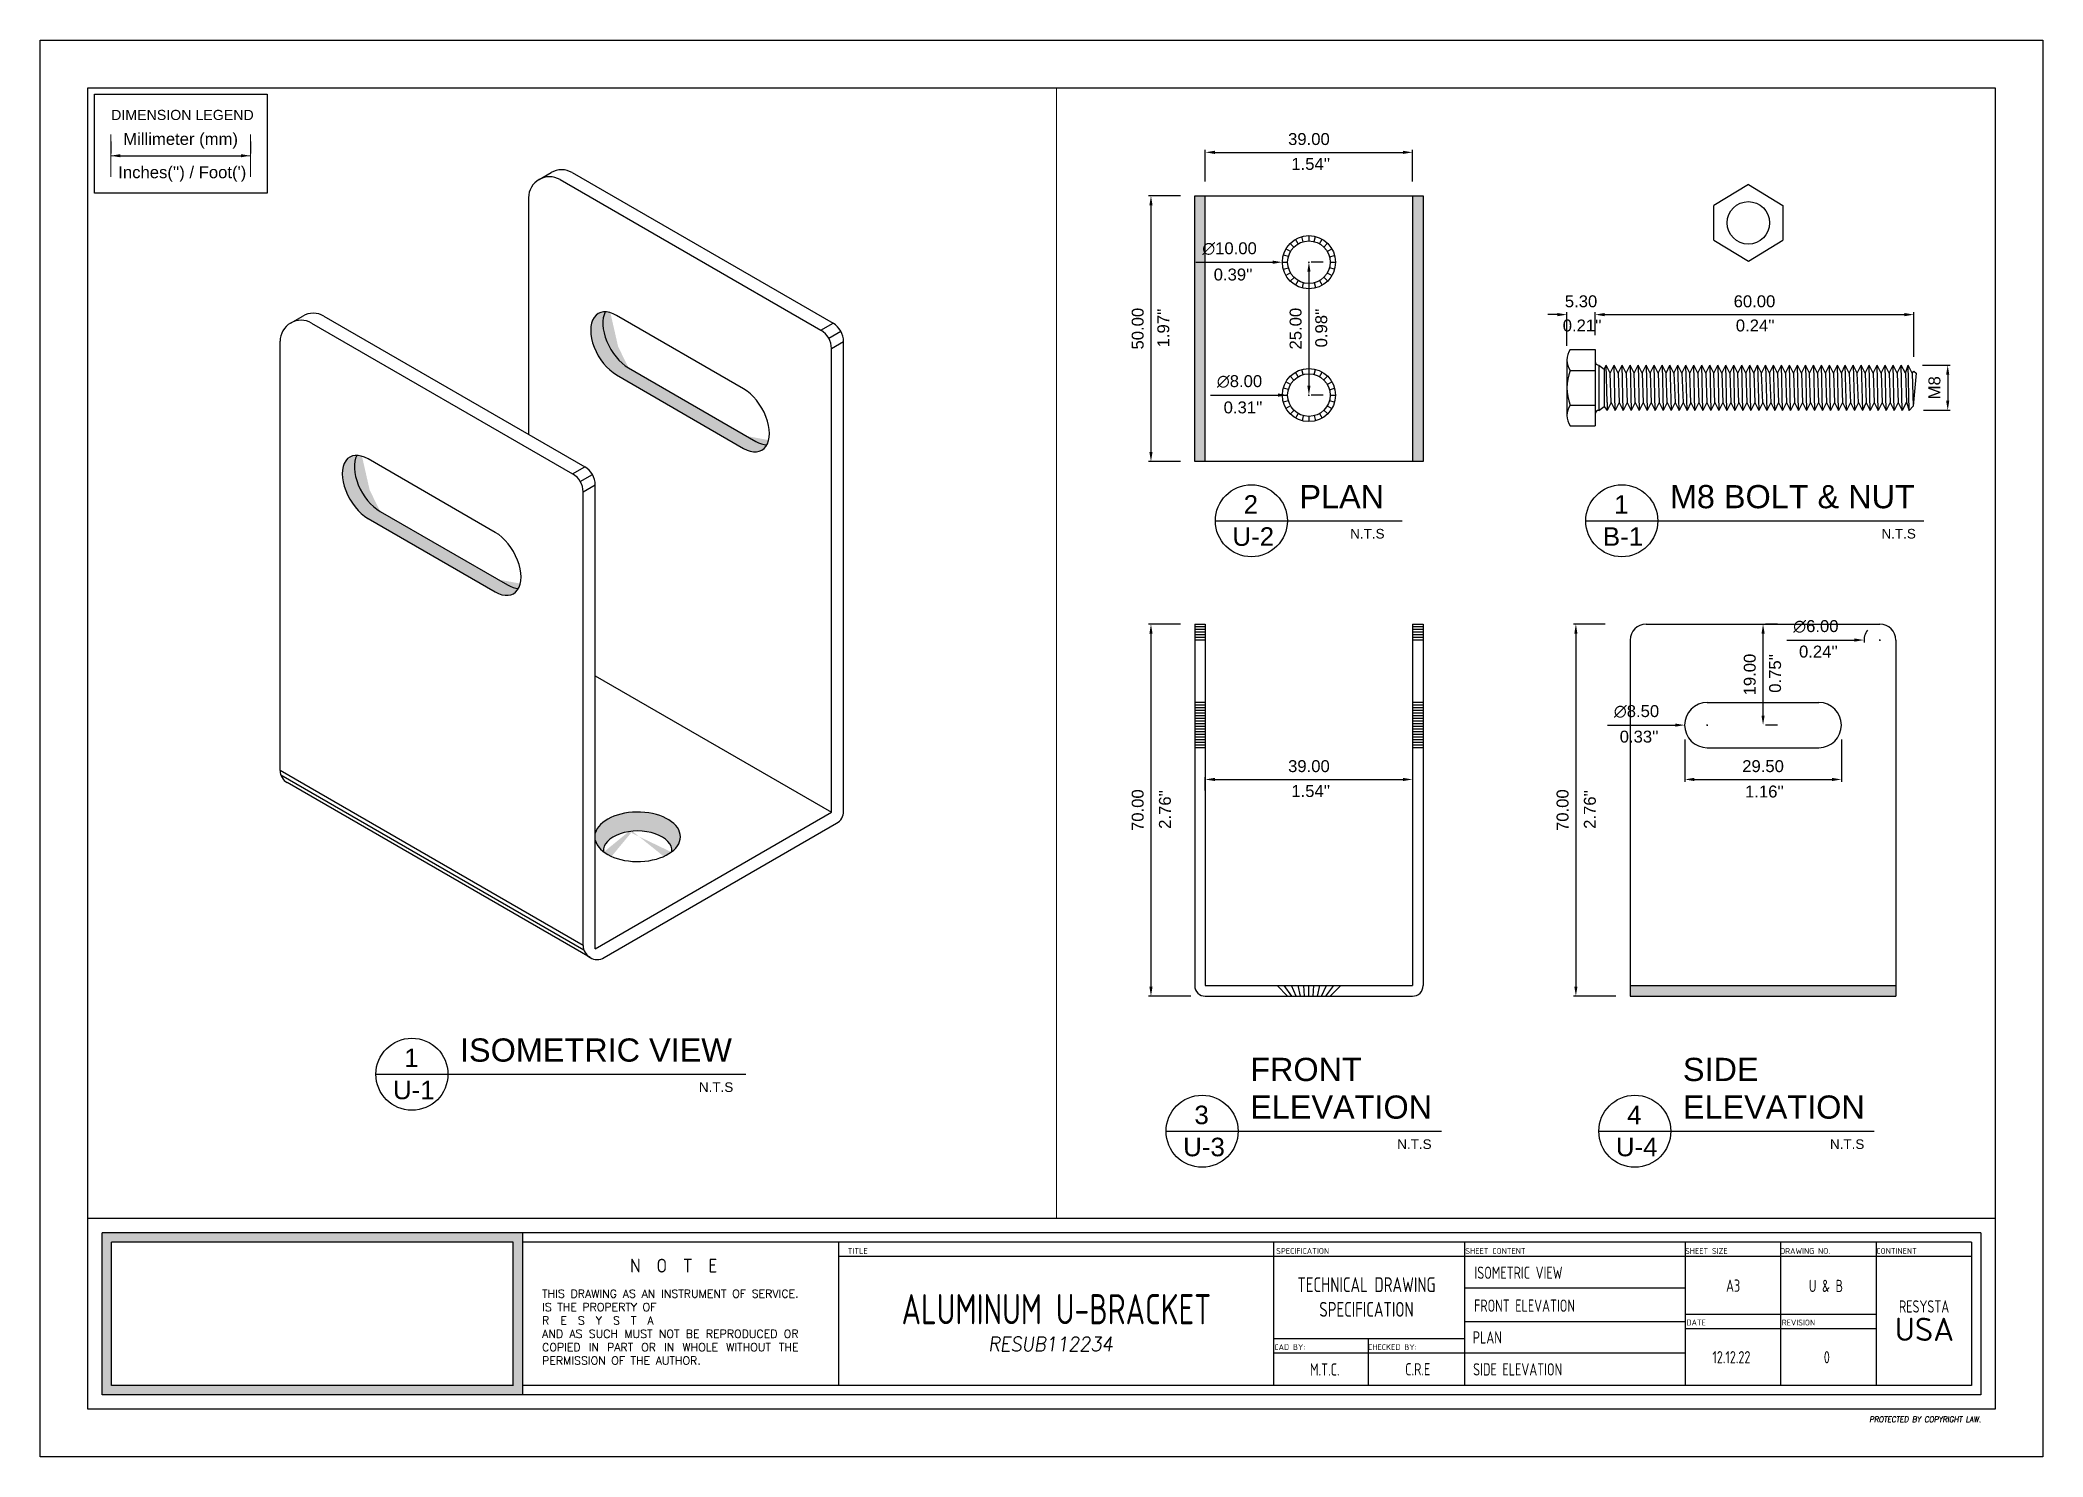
# Paper-space layout 'U BRACKET' of a CAD drawing. Header units: millimetres. Extents: x -5 to 415, y -5 to 292.
# The model-space entities are those that its viewports show. They can reach past a viewport. Long polylines and large blocks are cut down to what shows.
import ezdxf

# ---------------------------------------------------------------- set-up
doc = ezdxf.new("R2010")
doc.units = ezdxf.units.MM
doc.layers.add('DIMENSION LEGEND', color=12, linetype='Continuous')
doc.layers.add('Text', color=3, linetype='Continuous', lineweight=13)
doc.layers.add('Wall', color=4, linetype='Continuous', lineweight=30)
doc.styles.add('ARIAL', font='simplex.shx')
doc.styles.get("Standard").update_dxf_attribs({"font": 'arial.ttf'})
doc.styles.add('x2$0$WSA-text', font='romans.shx', dxfattribs={"width": 0.8, "height": 150})
doc.dimstyles.get("Standard").update_dxf_attribs({"dimtxt": 2.5, "dimasz": 2, "dimexe": 0.5, "dimexo": 3, "dimgap": 1.5, "dimtad": 1, "dimzin": 0, "dimdsep": 46, "dimtxsty": 'Standard', "dimcen": 0.09, "dimclrd": 1, "dimclre": 1, "dimclrt": 3, "dimadec": 0, "dimazin": 0, "dimtfac": 1, "dimtix": 1, "dimtofl": 0, "dimtmove": 0, "dimatfit": 3, "dimfxl": 1, "dimtolj": 1, "dimtzin": 0, "dimarcsym": 1})

psp = doc.layouts.new('U BRACKET')

# ---------------------------------------------------------------- texts
at = {"color": 3}
for s, height, p in [('PLAN', 4.8656, (259.091, 193.867)), ('M8 BOLT & NUT', 4.86558, (336.773, 193.867)), ('2', 3.887, (247.394, 192.713)), ('1', 3.887, (325.076, 192.713)), ('U-2', 3.8873, (245.032, 185.99)), ('N.T.S  ', 2.0195, (269.728, 187.515)), ('B-1', 3.8873, (322.714, 185.99)), ('N.T.S', 2.0195, (381.14, 187.515)), ('1', 3.887, (71.365, 76.706)), ('ISOMETRIC VIEW', 4.86558, (83.061, 77.86)), ('FRONT', 4.8656, (248.76, 73.798)), ('SIDE', 4.8656, (339.501, 73.798)), ('U-1', 3.8873, (69.003, 69.983)), ('N.T.S ', 2.0195, (133.164, 71.508)), ('3', 3.887, (237.063, 64.751)), ('ELEVATION', 4.8656, (248.76, 65.905)), ('4', 3.887, (327.805, 64.751)), ('ELEVATION', 4.8656, (339.501, 65.905)), ('U-3', 3.8873, (234.701, 58.028)), ('N.T.S', 2.0195, (279.598, 59.553)), ('U-4', 3.8873, (325.442, 58.028)), ('N.T.S', 2.0195, (370.339, 59.553))]:
    psp.add_text(s, height=height, dxfattribs=at).set_placement(p)
at = {"color": 3, "insert": (390.163, 21.747), "char_height": 4.86558, "width": 218.85329, "attachment_point": 5}
psp.add_mtext('{\\fISOCPEUR|b0|i0|c0|p34;USA}', dxfattribs=at)
at = {"layer": 'Text', "style": 'x2$0$WSA-text', "oblique": 8, "width": 0.9}
for s, height, p in [('RESUB112234', 3.03455, (193.848, 17.174)), ('PROTECTED BY COPYRIGHT LAW.', 1.21014, (378.596, 2.275))]:
    psp.add_text(s, height=height, dxfattribs=at).set_placement(p)
at = {"layer": 'Text', "attachment_point": 5}
for s, insert, char_height, width, style in [('{\\Fisocp|c0;  TITLE}', (165.666, 38.174), 1.2288, 18.30692, 'ARIAL'), ('{\\Fisocp|c0; SPECIFICATION}', (259.362, 38.174), 1.2288, 18.30692, 'ARIAL'), ('{\\Fisocp|c0; SHEET CONTENT}', (299.798, 38.174), 1.2288, 18.30692, 'ARIAL'), ('{\\Fisocp|c0; SHEET SIZE}', (344.019, 38.174), 1.2288, 18.30692, 'ARIAL'), ('{\\Fisocp|c0; DRAWING NO.}', (364.714, 38.174), 1.2288, 18.30692, 'ARIAL'), ('{\\Fisocp|c0; CONTINENT}', (383.9, 38.174), 1.2288, 18.30692, 'ARIAL'), ('{\\Fisocp|c0;  N  O  T  E}', (126.221, 35.099), 2.89248, 43.09278, 'ARIAL'), ('{\\Fisocp|c0;ISOMETRIC VIEW}', (305.022, 33.617), 2.56727, 88.82689, 'x2$0$WSA-text'), ('\\pxqj;{\\W1;\\C2;THIS DRAWING AS AN INSTRUMENT OF SERVICE. IS THE PROPERTY OF\\P\\C3;R  E  S  Y  S  T  A\\P\\C2;AND AS SUCH MUST NOT BE REPRODUCED OR COPIED IN PART OR IN WHOLE WITHOUT THE PERMISSION OF THE AUTHOR. }', (129.407, 22.205), 1.683651, 58.25391, 'x2$0$WSA-text'), ('{\\Fisocp|c0;TECHNICAL DRAWING SPECIFICATION}', (273.148, 28.521), 3.1064, 44.0703, 'x2$0$WSA-text'), ('{\\Fisocp|c0;A3 }', (350.033, 30.904), 2.56727, 88.82689, 'x2$0$WSA-text'), ('{\\Fisocp|c0;U & B}', (369.5, 30.845), 2.56727, 88.82689, 'x2$0$WSA-text'), ('{\\Fisocp|c0;ALUMINUM U-BRACKET}', (208.121, 25.966), 6.32529, 218.85329, 'x2$0$WSA-text'), ('{\\Fisocp|c0;FRONT ELEVATION}', (306.279, 26.71), 2.56727, 88.82689, 'x2$0$WSA-text'), ('{\\Fisocp|c0;RESYSTA}', (390.071, 26.542), 2.56727, 88.82689, 'x2$0$WSA-text'), ('{\\Fisocp|c0;PLAN}', (298.48, 20.058), 2.56727, 88.82689, 'x2$0$WSA-text'), ('{\\Fisocp|c0; DATE}', (341.884, 23.174), 1.2288, 18.30692, 'ARIAL'), ('{\\Fisocp|c0; REVISION}', (363.326, 23.174), 1.2288, 18.30692, 'ARIAL'), ('{\\Fisocp|c0; CAD BY:}', (256.676, 18.023), 1.2288, 18.30692, 'ARIAL'), ('{\\Fisocp|c0; CHECKED BY:}', (278.176, 18.023), 1.2288, 18.30692, 'ARIAL'), ('{\\Fisocp|c0;12.12.22}', (349.68, 15.904), 2.56727, 88.82689, 'x2$0$WSA-text'), ('{\\Fisocp|c0;0}', (369.68, 15.904), 2.56727, 88.82689, 'x2$0$WSA-text'), ('{\\Fisocp|c0;M.T.C.}', (264.398, 13.331), 2.56727, 88.82689, 'x2$0$WSA-text'), ('{\\Fisocp|c0;C.R.E}', (283.9, 13.382), 2.56727, 88.82689, 'x2$0$WSA-text'), ('{\\Fisocp|c0;SIDE ELEVATION}', (304.844, 13.348), 2.56727, 88.82689, 'x2$0$WSA-text')]:
    psp.add_mtext(s, dxfattribs=dict(at, insert=insert, char_height=char_height, width=width, style=style))
at = {"layer": 'Wall', "color": 5, "insert": (9.91, 277.372), "char_height": 2.12811, "width": 31.2307, "attachment_point": 1}
psp.add_mtext('{\\C3;DIMENSION LEGEND}', dxfattribs=at)
at = {"layer": 'Wall', "color": 3, "lineweight": 5, "char_height": 2.5, "attachment_point": 1}
for s, insert, width in [("Inches('') / Foot(')", (11.407, 265.547), 28.8109), ("1.54''", (257.389, 267.294), 8.84908), ("0.39''", (241.111, 244.109), 8.84908), ("0.21''", (314.3, 233.426), 8.84908), ("0.24''", (350.597, 233.426), 8.84908), ("0.31''", (243.197, 216.255), 8.84908), ("0.24''", (363.851, 165.069), 8.84908), ("0.33''", (326.249, 147.243), 8.84908), ("1.54''", (257.389, 135.839), 8.84908), ("1.16''", (352.528, 135.735), 8.84908)]:
    psp.add_mtext(s, dxfattribs=dict(at, insert=insert, width=width))
at = {"layer": 'Wall', "color": 3, "lineweight": 5, "char_height": 2.5, "width": 8.84908, "attachment_point": 1, "rotation": 90}
for s, insert in [("1.97''", (229.291, 227.586)), ("0.98''", (262.412, 227.586)), ("0.75''", (357.576, 155.185)), ("2.76''", (229.629, 126.66)), ("2.76''", (318.733, 126.66))]:
    psp.add_mtext(s, dxfattribs=dict(at, insert=insert))

msp = doc.modelspace()

# ---------------------------------------------------------------- blocks, each defined once
blk = doc.blocks.new('*D83')
at = {"layer": 'Defpoints', "color": 0, "transparency": 16777216}
for p in [(282.8, 268.47), (239.35, 259.36), (282.8, 259.36)]:
    blk.add_point(p, dxfattribs=at)
at = {"layer": 'Wall', "color": 1, "lineweight": -2, "transparency": 16777216}
for p, q in [((239.35, 262.36), (239.35, 268.97)), ((282.8, 262.36), (282.8, 268.97)), ((241.35, 268.47), (280.8, 268.47))]:
    blk.add_line(p, q, dxfattribs=at)
at = {"layer": 'Wall', "color": 1, "transparency": 16777216}
for points in [[(241.35, 268.8), (241.35, 268.13), (239.35, 268.47)], [(280.8, 268.8), (280.8, 268.13), (282.8, 268.47)]]:
    blk.add_solid(points, dxfattribs=at)
at = {"layer": 'Wall', "color": 3, "transparency": 16777216, "insert": (261.08, 271.24), "char_height": 2.5, "attachment_point": 5}
blk.add_mtext('\\A1;39.00', dxfattribs=at)
blk = doc.blocks.new('*D84')
at = {"layer": 'Defpoints', "color": 0, "transparency": 16777216}
for p in [(237.12, 259.36), (227.96, 203.66), (237.12, 203.66)]:
    blk.add_point(p, dxfattribs=at)
at = {"layer": 'Wall', "color": 1, "lineweight": -2, "transparency": 16777216}
for p, q in [((234.12, 259.36), (227.46, 259.36)), ((227.96, 257.36), (227.96, 205.66)), ((234.12, 203.66), (227.46, 203.66))]:
    blk.add_line(p, q, dxfattribs=at)
at = {"layer": 'Wall', "color": 1, "transparency": 16777216}
for points in [[(227.62, 257.36), (228.29, 257.36), (227.96, 259.36)], [(227.62, 205.66), (228.29, 205.66), (227.96, 203.66)]]:
    blk.add_solid(points, dxfattribs=at)
at = {"layer": 'Wall', "color": 3, "transparency": 16777216, "insert": (225.18, 231.51), "char_height": 2.5, "attachment_point": 5, "rotation": 90}
blk.add_mtext('\\A1;50.00', dxfattribs=at)
blk = doc.blocks.new('*D85')
at = {"layer": 'Defpoints', "color": 0, "transparency": 16777216}
for p in [(261.08, 245.44), (261.08, 217.58), (261.08, 217.58)]:
    blk.add_point(p, dxfattribs=at)
at = {"layer": 'Wall', "color": 1, "lineweight": -2, "transparency": 16777216}
for p, q in [((264.08, 245.44), (261.58, 245.44)), ((261.08, 243.44), (261.08, 219.58)), ((264.08, 217.58), (261.58, 217.58))]:
    blk.add_line(p, q, dxfattribs=at)
at = {"layer": 'Wall', "color": 1, "transparency": 16777216}
for points in [[(260.74, 243.44), (261.41, 243.44), (261.08, 245.44)], [(260.74, 219.58), (261.41, 219.58), (261.08, 217.58)]]:
    blk.add_solid(points, dxfattribs=at)
at = {"layer": 'Wall', "color": 3, "transparency": 16777216, "insert": (258.3, 231.51), "char_height": 2.5, "attachment_point": 5, "rotation": 90}
blk.add_mtext('\\A1;25.00', dxfattribs=at)
blk = doc.blocks.new('*D87')
at = {"layer": 'Defpoints', "color": 0, "transparency": 16777216}
for p in [(255.51, 245.44), (266.65, 245.44)]:
    blk.add_point(p, dxfattribs=at)
at = {"layer": 'Wall', "color": 1, "lineweight": -2, "transparency": 16777216}
for p, q in [((237.36, 245.44), (253.51, 245.44)), ((260.99, 245.44), (261.17, 245.44)), ((261.08, 245.35), (261.08, 245.53))]:
    blk.add_line(p, q, dxfattribs=at)
at = {"layer": 'Wall', "color": 1, "transparency": 16777216}
blk.add_solid([(253.51, 245.77), (253.51, 245.1), (255.51, 245.44)], dxfattribs=at)
at = {"layer": 'Wall', "color": 3, "transparency": 16777216, "insert": (244.43, 248.28), "char_height": 2.5, "attachment_point": 5}
blk.add_mtext('\\A1;∅10.00', dxfattribs=at)
blk = doc.blocks.new('*D88')
at = {"layer": 'Defpoints', "color": 0, "transparency": 16777216}
for p in [(256.62, 217.58), (265.53, 217.58)]:
    blk.add_point(p, dxfattribs=at)
at = {"layer": 'Wall', "color": 1, "lineweight": -2, "transparency": 16777216}
for p, q in [((240.42, 217.58), (254.62, 217.58)), ((260.99, 217.58), (261.17, 217.58)), ((261.08, 217.49), (261.08, 217.67))]:
    blk.add_line(p, q, dxfattribs=at)
at = {"layer": 'Wall', "color": 1, "transparency": 16777216}
blk.add_solid([(254.62, 217.92), (254.62, 217.25), (256.62, 217.58)], dxfattribs=at)
at = {"layer": 'Wall', "color": 3, "transparency": 16777216, "insert": (246.52, 220.43), "char_height": 2.5, "attachment_point": 5}
blk.add_mtext('\\A1;∅8.00', dxfattribs=at)
blk = doc.blocks.new('*D90')
at = {"layer": 'Defpoints', "color": 0, "transparency": 16777216}
for p in [(387.94, 234.45), (321.09, 227.13), (387.94, 222.58)]:
    blk.add_point(p, dxfattribs=at)
at = {"layer": 'Wall', "color": 1, "lineweight": -2, "transparency": 16777216}
for p, q in [((321.09, 230.13), (321.09, 234.95)), ((323.09, 234.45), (385.94, 234.45)), ((387.94, 225.58), (387.94, 234.95))]:
    blk.add_line(p, q, dxfattribs=at)
at = {"layer": 'Wall', "color": 1, "transparency": 16777216}
for points in [[(323.09, 234.79), (323.09, 234.12), (321.09, 234.45)], [(385.94, 234.79), (385.94, 234.12), (387.94, 234.45)]]:
    blk.add_solid(points, dxfattribs=at)
at = {"layer": 'Wall', "color": 3, "transparency": 16777216, "insert": (354.51, 237.23), "char_height": 2.5, "attachment_point": 5}
blk.add_mtext('\\A1;60.00', dxfattribs=at)
blk = doc.blocks.new('*D91')
at = {"layer": 'Defpoints', "color": 0, "transparency": 16777216}
for p in [(386.71, 223.86), (386.93, 214.39), (395.03, 214.39)]:
    blk.add_point(p, dxfattribs=at)
at = {"layer": 'Wall', "color": 1, "lineweight": -2, "transparency": 16777216}
for p, q in [((389.71, 223.86), (395.53, 223.86)), ((395.03, 221.86), (395.03, 216.39)), ((389.93, 214.39), (395.53, 214.39))]:
    blk.add_line(p, q, dxfattribs=at)
at = {"layer": 'Wall', "color": 1, "transparency": 16777216}
for points in [[(394.7, 221.86), (395.36, 221.86), (395.03, 223.86)], [(394.7, 216.39), (395.36, 216.39), (395.03, 214.39)]]:
    blk.add_solid(points, dxfattribs=at)
at = {"layer": 'Wall', "color": 3, "transparency": 16777216, "insert": (392.26, 219.12), "char_height": 2.5, "attachment_point": 5, "rotation": 90}
blk.add_mtext('\\A1;M8', dxfattribs=at)
blk = doc.blocks.new('*D92')
at = {"layer": 'Defpoints', "color": 0, "transparency": 16777216}
for p in [(237.12, 169.58), (227.96, 91.59), (239.35, 91.59)]:
    blk.add_point(p, dxfattribs=at)
at = {"layer": 'Wall', "color": 1, "lineweight": -2, "transparency": 16777216}
for p, q in [((234.12, 169.58), (227.46, 169.58)), ((227.96, 167.58), (227.96, 93.59)), ((236.35, 91.59), (227.46, 91.59))]:
    blk.add_line(p, q, dxfattribs=at)
at = {"layer": 'Wall', "color": 1, "transparency": 16777216}
for points in [[(227.62, 167.58), (228.29, 167.58), (227.96, 169.58)], [(227.62, 93.59), (228.29, 93.59), (227.96, 91.59)]]:
    blk.add_solid(points, dxfattribs=at)
at = {"layer": 'Wall', "color": 3, "transparency": 16777216, "insert": (225.18, 130.58), "char_height": 2.5, "attachment_point": 5, "rotation": 90}
blk.add_mtext('\\A1;70.00', dxfattribs=at)
blk = doc.blocks.new('*D93')
at = {"layer": 'Defpoints', "color": 0, "transparency": 16777216}
for p in [(282.8, 137.01), (282.8, 137.01), (239.35, 131.7)]:
    blk.add_point(p, dxfattribs=at)
at = {"layer": 'Wall', "color": 1, "lineweight": -2, "transparency": 16777216}
for p, q in [((282.8, 140.01), (282.8, 137.51)), ((239.35, 134.7), (239.35, 137.51)), ((241.35, 137.01), (280.8, 137.01))]:
    blk.add_line(p, q, dxfattribs=at)
at = {"layer": 'Wall', "color": 1, "transparency": 16777216}
for points in [[(241.35, 137.35), (241.35, 136.68), (239.35, 137.01)], [(280.8, 137.35), (280.8, 136.68), (282.8, 137.01)]]:
    blk.add_solid(points, dxfattribs=at)
at = {"layer": 'Wall', "color": 3, "transparency": 16777216, "insert": (261.08, 139.79), "char_height": 2.5, "attachment_point": 5}
blk.add_mtext('\\A1;39.00', dxfattribs=at)
blk = doc.blocks.new('*D94')
at = {"layer": 'Defpoints', "color": 0, "transparency": 16777216}
for p in [(339.88, 148.41), (372.74, 148.41), (372.74, 137.01)]:
    blk.add_point(p, dxfattribs=at)
at = {"layer": 'Wall', "color": 1, "lineweight": -2, "transparency": 16777216}
for p, q in [((339.88, 145.41), (339.88, 136.51)), ((372.74, 145.41), (372.74, 136.51)), ((341.88, 137.01), (370.74, 137.01))]:
    blk.add_line(p, q, dxfattribs=at)
at = {"layer": 'Wall', "color": 1, "transparency": 16777216}
for points in [[(341.88, 137.35), (341.88, 136.68), (339.88, 137.01)], [(370.74, 137.35), (370.74, 136.68), (372.74, 137.01)]]:
    blk.add_solid(points, dxfattribs=at)
at = {"layer": 'Wall', "color": 3, "transparency": 16777216, "insert": (356.31, 139.79), "char_height": 2.5, "attachment_point": 5}
blk.add_mtext('\\A1;29.50', dxfattribs=at)
blk = doc.blocks.new('*D96')
at = {"layer": 'Defpoints', "color": 0, "transparency": 16777216}
for p in [(377.48, 166.24), (384.16, 166.24)]:
    blk.add_point(p, dxfattribs=at)
at = {"layer": 'Wall', "color": 1, "lineweight": -2, "transparency": 16777216}
for p, q in [((361.27, 166.24), (375.48, 166.24)), ((380.73, 166.24), (380.91, 166.24)), ((380.82, 166.15), (380.82, 166.33))]:
    blk.add_line(p, q, dxfattribs=at)
blk.add_arc((380.82, 166.24), 3.34, 141.4254, 188.5709, dxfattribs=at)
at = {"layer": 'Wall', "color": 1, "transparency": 16777216}
blk.add_solid([(375.48, 166.57), (375.48, 165.9), (377.48, 166.24)], dxfattribs=at)
at = {"layer": 'Wall', "color": 3, "transparency": 16777216, "insert": (367.38, 169.08), "char_height": 2.5, "attachment_point": 5}
blk.add_mtext('\\A1;∅6.00', dxfattribs=at)
blk = doc.blocks.new('*D97')
at = {"layer": 'Defpoints', "color": 0, "transparency": 16777216}
for p in [(356.31, 169.58), (356.31, 169.58), (356.31, 148.41)]:
    blk.add_point(p, dxfattribs=at)
at = {"layer": 'Wall', "color": 1, "lineweight": -2, "transparency": 16777216}
for p, q in [((359.31, 169.58), (356.81, 169.58)), ((356.31, 150.41), (356.31, 167.58)), ((359.31, 148.41), (356.81, 148.41))]:
    blk.add_line(p, q, dxfattribs=at)
at = {"layer": 'Wall', "color": 1, "transparency": 16777216}
for points in [[(355.98, 167.58), (356.64, 167.58), (356.31, 169.58)], [(355.98, 150.41), (356.64, 150.41), (356.31, 148.41)]]:
    blk.add_solid(points, dxfattribs=at)
at = {"layer": 'Wall', "color": 3, "transparency": 16777216, "insert": (353.53, 159), "char_height": 2.5, "attachment_point": 5, "rotation": 90}
blk.add_mtext('\\A1;19.00', dxfattribs=at)
blk = doc.blocks.new('*D98')
at = {"layer": 'Defpoints', "color": 0, "transparency": 16777216}
for p in [(339.88, 148.41), (349.35, 148.41)]:
    blk.add_point(p, dxfattribs=at)
at = {"layer": 'Wall', "color": 1, "lineweight": -2, "transparency": 16777216}
for p, q in [((323.67, 148.41), (337.88, 148.41)), ((344.52, 148.41), (344.7, 148.41)), ((344.61, 148.32), (344.61, 148.5))]:
    blk.add_line(p, q, dxfattribs=at)
at = {"layer": 'Wall', "color": 1, "transparency": 16777216}
blk.add_solid([(337.88, 148.74), (337.88, 148.08), (339.88, 148.41)], dxfattribs=at)
at = {"layer": 'Wall', "color": 3, "transparency": 16777216, "insert": (329.77, 151.26), "char_height": 2.5, "attachment_point": 5}
blk.add_mtext('\\A1;∅8.50', dxfattribs=at)
blk = doc.blocks.new('*D99')
at = {"layer": 'Defpoints', "color": 0, "transparency": 16777216}
for p in [(326.23, 169.58), (317.06, 91.59), (328.46, 91.59)]:
    blk.add_point(p, dxfattribs=at)
at = {"layer": 'Wall', "color": 1, "lineweight": -2, "transparency": 16777216}
for p, q in [((323.23, 169.58), (316.56, 169.58)), ((317.06, 167.58), (317.06, 93.59)), ((325.46, 91.59), (316.56, 91.59))]:
    blk.add_line(p, q, dxfattribs=at)
at = {"layer": 'Wall', "color": 1, "transparency": 16777216}
for points in [[(316.73, 167.58), (317.39, 167.58), (317.06, 169.58)], [(316.73, 93.59), (317.39, 93.59), (317.06, 91.59)]]:
    blk.add_solid(points, dxfattribs=at)
at = {"layer": 'Wall', "color": 3, "transparency": 16777216, "insert": (314.28, 130.58), "char_height": 2.5, "attachment_point": 5, "rotation": 90}
blk.add_mtext('\\A1;70.00', dxfattribs=at)
blk = doc.blocks.new('*D102')
at = {"layer": 'Defpoints', "color": 0, "transparency": 16777216}
for p in [(9.83, 267.76), (39.13, 267.76), (39.13, 267.76)]:
    blk.add_point(p, dxfattribs=at)
at = {"layer": 'Wall', "color": 1, "lineweight": -2, "transparency": 16777216}
for p, q in [((9.83, 270.76), (9.83, 268.26)), ((39.13, 270.76), (39.13, 268.26)), ((11.83, 267.76), (37.13, 267.76))]:
    blk.add_line(p, q, dxfattribs=at)
at = {"layer": 'Wall', "color": 1, "transparency": 16777216}
for points in [[(11.83, 268.09), (11.83, 267.43), (9.83, 267.76)], [(37.13, 268.09), (37.13, 267.43), (39.13, 267.76)]]:
    blk.add_solid(points, dxfattribs=at)
at = {"layer": 'Wall', "color": 3, "lineweight": 5, "transparency": 16777216, "insert": (24.48, 270.9), "char_height": 2.5, "attachment_point": 5}
blk.add_mtext('\\A1;Millimeter (mm)', dxfattribs=at)
blk = doc.blocks.new('*D103')
at = {"layer": 'Defpoints', "color": 0, "transparency": 16777216}
for p in [(321.09, 234.45), (321.09, 227.13), (315.18, 224.94)]:
    blk.add_point(p, dxfattribs=at)
at = {"layer": 'Wall', "color": 1, "lineweight": -2, "transparency": 16777216}
for p, q in [((313.18, 234.45), (311.18, 234.45)), ((315.18, 227.94), (315.18, 234.95)), ((321.09, 230.13), (321.09, 234.95)), ((323.09, 234.45), (325.09, 234.45))]:
    blk.add_line(p, q, dxfattribs=at)
at = {"layer": 'Wall', "color": 1, "transparency": 16777216}
for points in [[(313.18, 234.79), (313.18, 234.12), (315.18, 234.45)], [(323.09, 234.79), (323.09, 234.12), (321.09, 234.45)]]:
    blk.add_solid(points, dxfattribs=at)
at = {"layer": 'Wall', "color": 3, "transparency": 16777216, "insert": (318.14, 237.23), "char_height": 2.5, "attachment_point": 5}
blk.add_mtext('\\A1;5.30', dxfattribs=at)

# ---------------------------------------------------------------- dimensions: what is measured, and where the dimension line sits
at = {"layer": 'Wall', "color": 1, "lineweight": 5}
dim = psp.add_linear_dim(base=(39.127, 267.76), p1=(9.829, 267.76), p2=(39.127, 267.76), text='Millimeter (mm)', dimstyle='Standard', override={"dimpost": '\\X'}, dxfattribs=at)
dim.commit()
dim.dimension.update_dxf_attribs({"geometry": '*D102', "text_midpoint": (24.478, 270.899)})
at = {"layer": 'Wall', "color": 5}
for base, p1, p2, picture, middle in [((282.803, 268.467), (239.351, 259.364), (282.803, 259.364), '*D83', (261.077, 271.245)), ((321.088, 234.454), (315.183, 224.938), (321.088, 227.133), '*D103', (318.135, 237.231)), ((372.743, 137.012), (339.876, 148.411), (372.743, 148.411), '*D94', (356.309, 139.789)), ((282.803, 137.012), (239.351, 131.699), (282.803, 137.012), '*D93', (261.077, 139.79))]:
    dim = psp.add_linear_dim(base=base, p1=p1, p2=p2, dimstyle='Standard', override={"dimlfac": -0.897543, "dimpost": '\\X'}, dxfattribs=at)
    dim.commit()
    dim.dimension.update_dxf_attribs({"geometry": picture, "text_midpoint": middle})
for base, p1, p2, picture, middle in [((227.956, 203.656), (237.123, 259.364), (237.123, 203.656), '*D84', (225.18, 231.51)), ((261.077, 217.583), (261.077, 245.437), (261.077, 217.583), '*D85', (258.301, 231.51)), ((227.956, 91.589), (237.123, 169.58), (239.351, 91.589), '*D92', (225.18, 130.585)), ((317.061, 91.589), (326.227, 169.58), (328.455, 91.589), '*D99', (314.284, 130.585)), ((356.309, 169.58), (356.309, 148.411), (356.309, 169.58), '*D97', (353.533, 158.995))]:
    dim = psp.add_linear_dim(base=base, p1=p1, p2=p2, angle=90, dimstyle='Standard', override={"dimlfac": -0.897543, "dimpost": '\\X'}, dxfattribs=at)
    dim.commit()
    dim.dimension.update_dxf_attribs({"geometry": picture, "text_midpoint": middle})
for p1, p2, picture, middle in [((266.648, 245.437), (255.506, 245.437), '*D87', (244.432, 248.283)), ((265.534, 217.583), (256.62, 217.583), '*D88', (246.518, 220.429)), ((384.163, 166.237), (377.478, 166.237), '*D96', (367.376, 169.084)), ((349.346, 148.411), (339.876, 148.411), '*D98', (329.773, 151.257))]:
    dim = psp.add_diameter_dim_2p(p1=p1, p2=p2, dimstyle='Standard', override={"dimlfac": -0.897543, "dimpost": '\\X'}, dxfattribs=at)
    dim.commit()
    dim.dimension.update_dxf_attribs({"geometry": picture, "text_midpoint": middle})
dim = psp.add_linear_dim(base=(387.937, 234.454), p1=(321.088, 227.133), p2=(387.937, 222.576), dimstyle='Standard', override={"dimlfac": -0.897543, "dimpost": '\\X'}, dxfattribs=at)
dim.commit()
dim.dimension.update_dxf_attribs({"geometry": '*D90', "text_midpoint": (354.512, 234.454), "dimtype": 160})
dim = psp.add_linear_dim(base=(395.032, 214.387), p1=(386.711, 223.857), p2=(386.934, 214.387), angle=90, text='M8', dimstyle='Standard', override={"dimlfac": -0.897543, "dimpost": '\\X'}, dxfattribs=at)
dim.commit()
dim.dimension.update_dxf_attribs({"geometry": '*D91', "text_midpoint": (392.255, 219.122)})

# ---------------------------------------------------------------- hatches: boundary and pattern name
at = {"layer": 'Wall'}
h = msp.add_hatch(color=2, dxfattribs=at)
h.dxf.hatch_style = 1
h.paths.add_polyline_path([(9448.78, -5607.59), (9446.78, -5607.59), (9446.78, -5657.59), (9448.78, -5657.59)])
h.paths.add_polyline_path([(9489.78, -5607.59), (9487.78, -5607.59), (9487.78, -5657.59), (9489.78, -5657.59)])
h = msp.add_hatch(color=2, dxfattribs=at)
h.dxf.hatch_style = 1
edge = h.paths.add_edge_path()
edge.add_ellipse((9288.08, -5686.43), major_axis=(2.6, -4.51), ratio=0.57735, start_angle=199.4361, end_angle=315, ccw=False)
edge.add_ellipse((9286.35, -5687.43), major_axis=(2.6, -4.51), ratio=0.57735, start_angle=160.5639, end_angle=315)
edge.add_line((9286.35, -5691.68), (9304.53, -5702.18))
edge.add_ellipse((9304.53, -5697.93), major_axis=(2.6, -4.51), ratio=0.57735, start_angle=315, end_angle=379.4361)
edge.add_ellipse((9306.27, -5696.93), major_axis=(2.6, -4.51), ratio=0.57735, start_angle=315, end_angle=340.5639, ccw=False)
edge.add_line((9306.27, -5701.18), (9288.08, -5690.68))
h = msp.add_hatch(color=2, dxfattribs=at)
h.dxf.hatch_style = 1
edge = h.paths.add_edge_path()
edge.add_ellipse((9252.57, -5706.93), major_axis=(2.6, -4.51), ratio=0.57735, start_angle=199.4361, end_angle=315, ccw=False)
edge.add_ellipse((9250.84, -5707.93), major_axis=(2.6, -4.51), ratio=0.57735, start_angle=160.5639, end_angle=315)
edge.add_line((9250.84, -5712.18), (9269.03, -5722.68))
edge.add_ellipse((9269.03, -5718.43), major_axis=(2.6, -4.51), ratio=0.57735, start_angle=315, end_angle=379.4361)
edge.add_ellipse((9270.76, -5717.43), major_axis=(2.6, -4.51), ratio=0.57735, start_angle=315, end_angle=340.5639, ccw=False)
edge.add_line((9270.76, -5721.68), (9252.57, -5711.18))
h = msp.add_hatch(color=2, dxfattribs=at)
h.dxf.hatch_style = 1
edge = h.paths.add_edge_path()
edge.add_ellipse((9289.38, -5757.68), major_axis=(-6.12, 0), ratio=0.57735, start_angle=143.0555, end_angle=315)
edge.add_line((9285.05, -5755.18), (9288.11, -5756.94))
edge.add_ellipse((9289.38, -5759.68), major_axis=(-4.9, 0), ratio=0.57735, start_angle=177.467, end_angle=285, ccw=False)
edge = h.paths.add_edge_path()
edge.add_ellipse((9289.38, -5757.68), major_axis=(-6.12, 0), ratio=0.57735, start_angle=315, end_angle=351.8699)
edge.add_line((9283.32, -5757.18), (9283.32, -5758.18))
edge.add_ellipse((9289.38, -5757.68), major_axis=(-6.12, 0), ratio=0.57735, start_angle=8.1301, end_angle=36.9445)
edge.add_ellipse((9289.38, -5759.68), major_axis=(-4.9, 0), ratio=0.57735, start_angle=285, end_angle=362.533, ccw=False)
edge.add_line((9288.11, -5756.94), (9285.05, -5755.18))
h = msp.add_hatch(color=2, dxfattribs=at)
h.dxf.hatch_style = 1
h.paths.add_polyline_path([(9528.75, -5756.18), (9528.75, -5758.18), (9578.75, -5758.18), (9578.75, -5756.18)])

# ---------------------------------------------------------------- linework, layer by layer
for p, q in [((9550.99, -5605.5), (9544.49, -5609.44)), ((9550.99, -5605.5), (9557.49, -5609.44)), ((9446.78, -5607.59), (9489.78, -5607.59)), ((9448.78, -5657.59), (9448.78, -5607.59)), ((9487.78, -5607.59), (9487.78, -5657.59)), ((9489.78, -5607.59), (9489.78, -5657.59)), ((9544.49, -5615.94), (9544.49, -5609.44)), ((9557.49, -5609.44), (9557.49, -5615.94)), ((9465.45, -5617.26), (9464.75, -5616.55)), ((9466.28, -5616.63), (9465.78, -5615.76)), ((9467.22, -5616.23), (9466.96, -5615.27)), ((9468.28, -5615.09), (9468.28, -5616.09)), ((9469.26, -5616.22), (9469.51, -5615.25)), ((9470.28, -5616.63), (9470.78, -5615.76)), ((9471.08, -5617.23), (9471.78, -5616.52)), ((9544.49, -5615.94), (9550.99, -5619.88)), ((9550.99, -5619.88), (9557.49, -5615.94)), ((9464.42, -5619.04), (9463.45, -5618.78)), ((9464.82, -5618.09), (9463.95, -5617.59)), ((9471.74, -5618.09), (9472.61, -5617.59)), ((9472.15, -5619.07), (9473.11, -5618.81)), ((9463.28, -5620.09), (9464.28, -5620.09)), ((9463.45, -5621.37), (9464.41, -5621.12)), ((9464.82, -5622.09), (9463.95, -5622.59)), ((9471.74, -5622.09), (9472.61, -5622.59)), ((9473.1, -5621.4), (9472.14, -5621.14)), ((9472.28, -5620.09), (9473.28, -5620.09)), ((9464.78, -5623.66), (9465.48, -5622.95)), ((9466.28, -5623.56), (9465.78, -5624.42)), ((9467.05, -5624.94), (9467.29, -5623.97)), ((9468.28, -5624.09), (9468.28, -5625.09)), ((9469.6, -5624.91), (9469.34, -5623.95)), ((9470.28, -5623.56), (9470.78, -5624.42)), ((9471.81, -5623.63), (9471.11, -5622.92)), ((9517.47, -5636.52), (9522.14, -5636.52)), ((9522.14, -5636.52), (9522.14, -5650.9)), ((9516.84, -5638.49), (9516.84, -5648.93)), ((9522.84, -5639.46), (9522.84, -5647.96)), ((9522.84, -5639.46), (9523.84, -5640.21)), ((9523.84, -5640.21), (9524.24, -5639.46)), ((9524.99, -5640.96), (9524.24, -5639.46)), ((9524.44, -5646.46), (9524.24, -5639.46)), ((9524.99, -5640.96), (9525.74, -5639.46)), ((9526.49, -5640.96), (9525.74, -5639.46)), ((9525.94, -5647.96), (9525.74, -5639.46)), ((9526.49, -5640.96), (9527.24, -5639.46)), ((9527.99, -5640.96), (9527.24, -5639.46)), ((9527.44, -5647.96), (9527.24, -5639.46)), ((9527.99, -5640.96), (9528.74, -5639.46)), ((9529.49, -5640.96), (9528.74, -5639.46)), ((9528.74, -5639.46), (9528.94, -5647.96)), ((9529.49, -5640.96), (9530.24, -5639.46)), ((9530.99, -5640.96), (9530.24, -5639.46)), ((9530.24, -5639.46), (9530.44, -5647.96)), ((9530.99, -5640.96), (9531.74, -5639.46)), ((9532.49, -5640.96), (9531.74, -5639.46)), ((9531.74, -5639.46), (9531.94, -5647.96)), ((9532.49, -5640.96), (9533.24, -5639.46)), ((9533.99, -5640.96), (9533.24, -5639.46)), ((9533.44, -5647.96), (9533.24, -5639.46)), ((9533.99, -5640.96), (9534.74, -5639.46)), ((9535.49, -5640.96), (9534.74, -5639.46)), ((9534.74, -5639.46), (9534.94, -5647.96)), ((9535.49, -5640.96), (9536.24, -5639.46)), ((9536.99, -5640.96), (9536.24, -5639.46)), ((9536.24, -5639.46), (9536.44, -5647.96)), ((9536.99, -5640.96), (9537.74, -5639.46)), ((9538.49, -5640.96), (9537.74, -5639.46)), ((9537.94, -5647.96), (9537.74, -5639.46)), ((9538.49, -5640.96), (9539.24, -5639.46)), ((9539.99, -5640.96), (9539.24, -5639.46)), ((9539.44, -5647.96), (9539.24, -5639.46)), ((9539.99, -5640.96), (9540.74, -5639.46)), ((9541.49, -5640.96), (9540.74, -5639.46)), ((9540.94, -5647.96), (9540.74, -5639.46)), ((9541.49, -5640.96), (9542.24, -5639.46)), ((9542.99, -5640.96), (9542.24, -5639.46)), ((9542.44, -5647.96), (9542.24, -5639.46)), ((9542.99, -5640.96), (9543.74, -5639.46)), ((9544.49, -5640.96), (9543.74, -5639.46)), ((9543.74, -5639.46), (9543.94, -5647.96)), ((9544.49, -5640.96), (9545.24, -5639.46)), ((9545.99, -5640.96), (9545.24, -5639.46)), ((9545.24, -5639.46), (9545.44, -5647.96)), ((9545.99, -5640.96), (9546.74, -5639.46)), ((9547.49, -5640.96), (9546.74, -5639.46)), ((9546.94, -5647.96), (9546.74, -5639.46)), ((9547.49, -5640.96), (9548.24, -5639.46)), ((9548.99, -5640.96), (9548.24, -5639.46)), ((9548.44, -5647.96), (9548.24, -5639.46)), ((9548.99, -5640.96), (9549.74, -5639.46)), ((9550.49, -5640.96), (9549.74, -5639.46)), ((9549.94, -5647.96), (9549.74, -5639.46)), ((9550.49, -5640.96), (9551.24, -5639.46)), ((9551.99, -5640.96), (9551.24, -5639.46)), ((9551.44, -5647.96), (9551.24, -5639.46)), ((9551.99, -5640.96), (9552.74, -5639.46)), ((9553.49, -5640.96), (9552.74, -5639.46)), ((9552.74, -5639.46), (9552.94, -5647.96)), ((9553.49, -5640.96), (9554.24, -5639.46)), ((9554.99, -5640.96), (9554.24, -5639.46)), ((9554.24, -5639.46), (9554.44, -5647.96)), ((9554.99, -5640.96), (9555.74, -5639.46)), ((9556.49, -5640.96), (9555.74, -5639.46)), ((9555.94, -5647.96), (9555.74, -5639.46)), ((9556.49, -5640.96), (9557.24, -5639.46)), ((9557.99, -5640.96), (9557.24, -5639.46)), ((9557.44, -5647.96), (9557.24, -5639.46)), ((9557.99, -5640.96), (9558.74, -5639.46)), ((9559.49, -5640.96), (9558.74, -5639.46)), ((9558.94, -5647.96), (9558.74, -5639.46)), ((9559.49, -5640.96), (9560.24, -5639.46)), ((9560.99, -5640.96), (9560.24, -5639.46)), ((9560.44, -5647.96), (9560.24, -5639.46)), ((9560.99, -5640.96), (9561.74, -5639.46)), ((9562.49, -5640.96), (9561.74, -5639.46)), ((9561.74, -5639.46), (9561.94, -5647.96)), ((9562.49, -5640.96), (9563.24, -5639.46)), ((9563.99, -5640.96), (9563.24, -5639.46)), ((9563.24, -5639.46), (9563.44, -5647.96)), ((9563.99, -5640.96), (9564.74, -5639.46)), ((9565.49, -5640.96), (9564.74, -5639.46)), ((9564.94, -5647.96), (9564.74, -5639.46)), ((9565.49, -5640.96), (9566.24, -5639.46)), ((9566.99, -5640.96), (9566.24, -5639.46)), ((9566.44, -5647.96), (9566.24, -5639.46)), ((9566.99, -5640.96), (9567.74, -5639.46)), ((9568.49, -5640.96), (9567.74, -5639.46)), ((9567.94, -5647.96), (9567.74, -5639.46)), ((9568.49, -5640.96), (9569.24, -5639.46)), ((9569.99, -5640.96), (9569.24, -5639.46)), ((9569.44, -5647.96), (9569.24, -5639.46)), ((9569.99, -5640.96), (9570.74, -5639.46)), ((9571.49, -5640.96), (9570.74, -5639.46)), ((9570.74, -5639.46), (9570.94, -5647.96)), ((9571.49, -5640.96), (9572.24, -5639.46)), ((9572.99, -5640.96), (9572.24, -5639.46)), ((9572.24, -5639.46), (9572.44, -5647.96)), ((9572.99, -5640.96), (9573.74, -5639.46)), ((9574.49, -5640.96), (9573.74, -5639.46)), ((9573.94, -5647.96), (9573.74, -5639.46)), ((9574.49, -5640.96), (9575.24, -5639.46)), ((9575.99, -5640.96), (9575.24, -5639.46)), ((9575.44, -5647.96), (9575.24, -5639.46)), ((9575.99, -5640.96), (9576.74, -5639.46)), ((9576.94, -5647.96), (9576.74, -5639.46)), ((9577.49, -5640.96), (9576.74, -5639.46)), ((9577.49, -5640.96), (9578.24, -5639.46)), ((9578.99, -5640.96), (9578.24, -5639.46)), ((9578.44, -5647.96), (9578.24, -5639.46)), ((9578.99, -5640.96), (9579.74, -5639.46)), ((9580.56, -5640.96), (9579.74, -5639.46)), ((9579.94, -5647.96), (9579.74, -5639.46)), ((9580.56, -5640.96), (9581.04, -5639.46)), ((9581.79, -5640.96), (9581.04, -5639.46)), ((9581.24, -5647.96), (9581.04, -5639.46)), ((9464.82, -5643.09), (9463.95, -5642.59)), ((9465.45, -5642.26), (9464.75, -5641.55)), ((9466.28, -5641.63), (9465.78, -5640.76)), ((9467.22, -5641.23), (9466.96, -5640.27)), ((9468.28, -5640.09), (9468.28, -5641.09)), ((9469.26, -5641.22), (9469.51, -5640.25)), ((9470.28, -5641.63), (9470.78, -5640.76)), ((9471.08, -5642.23), (9471.78, -5641.52)), ((9471.74, -5643.09), (9472.61, -5642.59)), ((9517.47, -5640.46), (9522.14, -5640.46)), ((9523.84, -5640.21), (9523.84, -5647.21)), ((9525.19, -5646.46), (9524.99, -5640.96)), ((9526.49, -5640.96), (9526.69, -5646.46)), ((9527.99, -5640.96), (9528.19, -5646.46)), ((9529.69, -5646.46), (9529.49, -5640.96)), ((9530.99, -5640.96), (9531.19, -5646.46)), ((9532.49, -5640.96), (9532.69, -5646.46)), ((9533.99, -5640.96), (9534.19, -5646.46)), ((9535.69, -5646.46), (9535.49, -5640.96)), ((9536.99, -5640.96), (9537.19, -5646.46)), ((9538.49, -5640.96), (9538.69, -5646.46)), ((9540.19, -5646.46), (9539.99, -5640.96)), ((9541.49, -5640.96), (9541.69, -5646.46)), ((9542.99, -5640.96), (9543.19, -5646.46)), ((9544.69, -5646.46), (9544.49, -5640.96)), ((9545.99, -5640.96), (9546.19, -5646.46)), ((9547.49, -5640.96), (9547.69, -5646.46)), ((9549.19, -5646.46), (9548.99, -5640.96)), ((9550.49, -5640.96), (9550.69, -5646.46)), ((9551.99, -5640.96), (9552.19, -5646.46)), ((9553.69, -5646.46), (9553.49, -5640.96)), ((9554.99, -5640.96), (9555.19, -5646.46)), ((9556.49, -5640.96), (9556.69, -5646.46)), ((9557.99, -5640.96), (9558.19, -5646.46)), ((9559.49, -5640.96), (9559.69, -5646.46)), ((9560.99, -5640.96), (9561.19, -5646.46)), ((9562.69, -5646.46), (9562.49, -5640.96)), ((9563.99, -5640.96), (9564.19, -5646.46)), ((9565.49, -5640.96), (9565.69, -5646.46)), ((9566.99, -5640.96), (9567.19, -5646.46)), ((9568.49, -5640.96), (9568.69, -5646.46)), ((9569.99, -5640.96), (9570.19, -5646.46)), ((9571.69, -5646.46), (9571.49, -5640.96)), ((9572.99, -5640.96), (9573.19, -5646.46)), ((9574.49, -5640.96), (9574.69, -5646.46)), ((9575.99, -5640.96), (9576.19, -5646.46)), ((9577.49, -5640.96), (9577.69, -5646.46)), ((9578.99, -5640.96), (9579.19, -5646.46)), ((9580.56, -5640.96), (9580.73, -5646.46)), ((9581.79, -5640.96), (9582.14, -5640.61)), ((9581.79, -5640.96), (9582.02, -5647.19)), ((9582.58, -5640.96), (9582.02, -5647.19)), ((9582.14, -5640.61), (9582.58, -5640.96)), ((9463.28, -5645.09), (9464.28, -5645.09)), ((9464.42, -5644.04), (9463.45, -5643.78)), ((9472.15, -5644.07), (9473.11, -5643.81)), ((9472.28, -5645.09), (9473.28, -5645.09)), ((9463.45, -5646.37), (9464.41, -5646.12)), ((9464.82, -5647.09), (9463.95, -5647.59)), ((9464.78, -5648.66), (9465.48, -5647.95)), ((9471.81, -5648.63), (9471.11, -5647.92)), ((9471.74, -5647.09), (9472.61, -5647.59)), ((9473.1, -5646.4), (9472.14, -5646.14)), ((9517.47, -5646.96), (9522.14, -5646.96)), ((9522.84, -5647.96), (9523.84, -5647.21)), ((9523.84, -5647.21), (9524.44, -5647.96)), ((9524.44, -5646.46), (9524.44, -5647.96)), ((9525.19, -5646.46), (9524.44, -5647.96)), ((9525.19, -5646.46), (9525.94, -5647.96)), ((9526.69, -5646.46), (9525.94, -5647.96)), ((9526.69, -5646.46), (9527.44, -5647.96)), ((9528.19, -5646.46), (9527.44, -5647.96)), ((9528.19, -5646.46), (9528.94, -5647.96)), ((9529.69, -5646.46), (9528.94, -5647.96)), ((9529.69, -5646.46), (9530.44, -5647.96)), ((9531.19, -5646.46), (9530.44, -5647.96)), ((9531.19, -5646.46), (9531.94, -5647.96)), ((9532.69, -5646.46), (9531.94, -5647.96)), ((9532.69, -5646.46), (9533.44, -5647.96)), ((9534.19, -5646.46), (9533.44, -5647.96)), ((9534.19, -5646.46), (9534.94, -5647.96)), ((9535.69, -5646.46), (9534.94, -5647.96)), ((9535.69, -5646.46), (9536.44, -5647.96)), ((9537.19, -5646.46), (9536.44, -5647.96)), ((9537.19, -5646.46), (9537.94, -5647.96)), ((9538.69, -5646.46), (9537.94, -5647.96)), ((9538.69, -5646.46), (9539.44, -5647.96)), ((9540.19, -5646.46), (9539.44, -5647.96)), ((9540.19, -5646.46), (9540.94, -5647.96)), ((9541.69, -5646.46), (9540.94, -5647.96)), ((9541.69, -5646.46), (9542.44, -5647.96)), ((9543.19, -5646.46), (9542.44, -5647.96)), ((9543.19, -5646.46), (9543.94, -5647.96)), ((9544.69, -5646.46), (9543.94, -5647.96)), ((9544.69, -5646.46), (9545.44, -5647.96)), ((9546.19, -5646.46), (9545.44, -5647.96)), ((9546.19, -5646.46), (9546.94, -5647.96)), ((9547.69, -5646.46), (9546.94, -5647.96)), ((9547.69, -5646.46), (9548.44, -5647.96)), ((9549.19, -5646.46), (9548.44, -5647.96)), ((9549.19, -5646.46), (9549.94, -5647.96)), ((9550.69, -5646.46), (9549.94, -5647.96)), ((9550.69, -5646.46), (9551.44, -5647.96)), ((9552.19, -5646.46), (9551.44, -5647.96)), ((9552.19, -5646.46), (9552.94, -5647.96)), ((9553.69, -5646.46), (9552.94, -5647.96)), ((9553.69, -5646.46), (9554.44, -5647.96)), ((9555.19, -5646.46), (9554.44, -5647.96)), ((9555.19, -5646.46), (9555.94, -5647.96)), ((9556.69, -5646.46), (9555.94, -5647.96)), ((9556.69, -5646.46), (9557.44, -5647.96)), ((9558.19, -5646.46), (9557.44, -5647.96)), ((9558.19, -5646.46), (9558.94, -5647.96)), ((9559.69, -5646.46), (9558.94, -5647.96)), ((9559.69, -5646.46), (9560.44, -5647.96)), ((9561.19, -5646.46), (9560.44, -5647.96)), ((9561.19, -5646.46), (9561.94, -5647.96)), ((9562.69, -5646.46), (9561.94, -5647.96)), ((9562.69, -5646.46), (9563.44, -5647.96)), ((9564.19, -5646.46), (9563.44, -5647.96)), ((9564.19, -5646.46), (9564.94, -5647.96)), ((9565.69, -5646.46), (9564.94, -5647.96)), ((9565.69, -5646.46), (9566.44, -5647.96)), ((9567.19, -5646.46), (9566.44, -5647.96)), ((9567.19, -5646.46), (9567.94, -5647.96)), ((9568.69, -5646.46), (9567.94, -5647.96)), ((9568.69, -5646.46), (9569.44, -5647.96)), ((9570.19, -5646.46), (9569.44, -5647.96)), ((9570.19, -5646.46), (9570.94, -5647.96)), ((9571.69, -5646.46), (9570.94, -5647.96)), ((9571.69, -5646.46), (9572.44, -5647.96)), ((9573.19, -5646.46), (9572.44, -5647.96)), ((9573.19, -5646.46), (9573.94, -5647.96)), ((9574.69, -5646.46), (9573.94, -5647.96)), ((9574.69, -5646.46), (9575.44, -5647.96)), ((9576.19, -5646.46), (9575.44, -5647.96)), ((9576.19, -5646.46), (9576.94, -5647.96)), ((9577.69, -5646.46), (9576.94, -5647.96)), ((9577.69, -5646.46), (9578.44, -5647.96)), ((9579.19, -5646.46), (9578.44, -5647.96)), ((9579.19, -5646.46), (9579.94, -5647.96)), ((9580.74, -5646.43), (9579.94, -5647.96)), ((9580.74, -5646.43), (9581.24, -5647.96)), ((9582.02, -5647.19), (9581.24, -5647.96)), ((9466.28, -5648.56), (9465.78, -5649.42)), ((9467.05, -5649.94), (9467.29, -5648.97)), ((9468.28, -5649.09), (9468.28, -5650.09)), ((9469.6, -5649.91), (9469.34, -5648.95)), ((9470.28, -5648.56), (9470.78, -5649.42)), ((9517.47, -5650.9), (9522.14, -5650.9)), ((9489.78, -5657.59), (9446.78, -5657.59)), ((9275.29, -5663.77), (9277.02, -5662.77)), ((9280.02, -5662.77), (9317.32, -5684.31)), ((9278.29, -5663.77), (9315.59, -5685.31)), ((9273.79, -5666.37), (9273.79, -5700.18)), ((9239.78, -5684.27), (9241.52, -5683.27)), ((9242.78, -5684.27), (9280.09, -5705.81)), ((9244.52, -5683.27), (9281.82, -5704.81)), ((9315.59, -5685.31), (9317.32, -5684.31)), ((9316.69, -5686.41), (9318.42, -5685.41)), ((9238.28, -5748.21), (9238.28, -5686.87)), ((9317.09, -5687.91), (9318.82, -5686.91)), ((9317.09, -5754.18), (9317.09, -5687.91)), ((9318.82, -5754.02), (9318.82, -5686.91)), ((9446.78, -5688.18), (9446.78, -5756.18)), ((9446.78, -5688.18), (9448.78, -5688.18)), ((9448.78, -5688.18), (9448.78, -5756.18)), ((9487.78, -5688.18), (9487.78, -5756.18)), ((9487.78, -5688.18), (9489.78, -5688.18)), ((9489.78, -5688.18), (9489.78, -5756.18)), ((9531.75, -5688.18), (9575.75, -5688.18)), ((9448.78, -5688.68), (9446.78, -5688.68)), ((9448.78, -5689.18), (9446.78, -5689.18)), ((9448.78, -5689.68), (9446.78, -5689.68)), ((9448.78, -5690.18), (9446.78, -5690.18)), ((9448.78, -5690.68), (9446.78, -5690.68)), ((9448.78, -5691.18), (9446.78, -5691.18)), ((9489.78, -5688.68), (9487.78, -5688.68)), ((9489.78, -5689.18), (9487.78, -5689.18)), ((9489.78, -5689.68), (9487.78, -5689.68)), ((9489.78, -5690.18), (9487.78, -5690.18)), ((9489.78, -5690.68), (9487.78, -5690.68)), ((9489.78, -5691.18), (9487.78, -5691.18)), ((9528.75, -5691.18), (9528.75, -5758.18)), ((9578.75, -5691.18), (9578.75, -5758.18)), ((9280.09, -5705.81), (9281.82, -5704.81)), ((9448.78, -5702.93), (9446.78, -5702.93)), ((9448.78, -5703.43), (9446.78, -5703.43)), ((9448.78, -5703.93), (9446.78, -5703.93)), ((9448.78, -5704.43), (9446.78, -5704.43)), ((9448.78, -5704.93), (9446.78, -5704.93)), ((9448.78, -5705.43), (9446.78, -5705.43)), ((9489.78, -5702.93), (9487.78, -5702.93)), ((9489.78, -5703.43), (9487.78, -5703.43)), ((9489.78, -5703.93), (9487.78, -5703.93)), ((9489.78, -5704.43), (9487.78, -5704.43)), ((9489.78, -5704.93), (9487.78, -5704.93)), ((9489.78, -5705.43), (9487.78, -5705.43)), ((9543.25, -5702.93), (9564.25, -5702.93)), ((9281.18, -5706.91), (9282.92, -5705.91)), ((9281.59, -5708.41), (9283.32, -5707.41)), ((9281.59, -5773.21), (9281.59, -5708.41)), ((9283.32, -5773.68), (9283.32, -5707.41)), ((9448.78, -5705.93), (9446.78, -5705.93)), ((9448.78, -5706.43), (9446.78, -5706.43)), ((9448.78, -5706.93), (9446.78, -5706.93)), ((9448.78, -5707.43), (9446.78, -5707.43)), ((9448.78, -5707.93), (9446.78, -5707.93)), ((9448.78, -5708.43), (9446.78, -5708.43)), ((9489.78, -5705.93), (9487.78, -5705.93)), ((9489.78, -5706.43), (9487.78, -5706.43)), ((9489.78, -5706.93), (9487.78, -5706.93)), ((9489.78, -5707.43), (9487.78, -5707.43)), ((9489.78, -5707.93), (9487.78, -5707.93)), ((9489.78, -5708.43), (9487.78, -5708.43)), ((9448.78, -5708.93), (9446.78, -5708.93)), ((9448.78, -5709.43), (9446.78, -5709.43)), ((9448.78, -5709.93), (9446.78, -5709.93)), ((9448.78, -5710.43), (9446.78, -5710.43)), ((9448.78, -5710.93), (9446.78, -5710.93)), ((9448.78, -5711.43), (9446.78, -5711.43)), ((9489.78, -5708.93), (9487.78, -5708.93)), ((9489.78, -5709.43), (9487.78, -5709.43)), ((9489.78, -5709.93), (9487.78, -5709.93)), ((9489.78, -5710.43), (9487.78, -5710.43)), ((9489.78, -5710.93), (9487.78, -5710.93)), ((9489.78, -5711.43), (9487.78, -5711.43)), ((9543.25, -5711.43), (9564.25, -5711.43)), ((9283.32, -5734.68), (9317.09, -5754.18)), ((9281.59, -5773.21), (9238.28, -5748.21)), ((9281.7, -5773.88), (9238.4, -5748.88)), ((9282.59, -5774.94), (9239.28, -5749.94)), ((9283.32, -5773.68), (9317.09, -5754.18)), ((9284.59, -5774.94), (9317.82, -5755.75)), ((9448.78, -5756.18), (9462.28, -5756.18)), ((9474.28, -5756.18), (9487.78, -5756.18)), ((9528.75, -5756.18), (9578.75, -5756.18)), ((9448.78, -5758.18), (9464.28, -5758.18)), ((9472.28, -5758.18), (9487.78, -5758.18)), ((9528.75, -5758.18), (9578.75, -5758.18))]:
    msp.add_line(p, q, dxfattribs=at)
at = {"layer": 'Wall', "color": 5}
for p, q in [((9446.78, -5657.59), (9446.78, -5607.59)), ((9304.53, -5693.68), (9286.35, -5683.18)), ((9288.08, -5690.68), (9306.27, -5701.18)), ((9286.35, -5691.68), (9304.53, -5702.18)), ((9269.03, -5714.18), (9250.84, -5703.68)), ((9252.57, -5711.18), (9270.76, -5721.68)), ((9250.84, -5712.18), (9269.03, -5722.68)), ((9462.28, -5756.18), (9464.28, -5758.18)), ((9462.28, -5756.18), (9474.28, -5756.18)), ((9465.09, -5758.18), (9463.6, -5756.18)), ((9465.89, -5758.18), (9464.98, -5756.18)), ((9466.68, -5758.18), (9466.24, -5756.18)), ((9467.48, -5758.18), (9467.35, -5756.18)), ((9468.28, -5758.18), (9468.28, -5756.18)), ((9469.08, -5758.18), (9469.21, -5756.18)), ((9469.87, -5758.18), (9470.32, -5756.18)), ((9470.67, -5758.18), (9471.58, -5756.18)), ((9471.47, -5758.18), (9472.95, -5756.18)), ((9472.28, -5758.18), (9474.28, -5756.18)), ((9464.28, -5758.18), (9472.28, -5758.18))]:
    msp.add_line(p, q, dxfattribs=at)
at = {"layer": 'Wall'}
msp.add_circle((9550.99, -5612.69), 4, dxfattribs=at)
at = {"layer": 'Wall', "color": 5}
for centre, radius in [((9468.28, -5620.09), 5), ((9468.28, -5620.09), 4), ((9468.28, -5645.09), 5), ((9468.28, -5645.09), 4)]:
    msp.add_circle(centre, radius, dxfattribs=at)
at = {"layer": 'Wall'}
for centre, radius, start, end in [((9520.25, -5638.49), 3.41, 144.7178, 180), ((9520.25, -5638.49), 3.41, 180, 215.2822), ((9522.84, -5638.76), 0.699, 180, 270), ((9525.61, -5643.71), 8.76, 158.2341, 201.7659), ((9520.25, -5648.93), 3.41, 144.7178, 180), ((9522.84, -5648.66), 0.699, 90, 180), ((9520.25, -5648.93), 3.41, 180, 215.2822), ((9278.52, -5665.37), 3, 60, 120), ((9276.79, -5666.37), 3, 60, 180), ((9241.28, -5686.87), 3, 60, 180), ((9243.02, -5685.87), 3, 60, 120), ((9314.09, -5687.91), 3, 0, 60), ((9315.82, -5686.91), 3, 0, 60), ((9531.75, -5691.18), 3, 90, 180), ((9575.75, -5691.18), 3, 0, 90), ((9280.32, -5707.41), 3, 0, 60), ((9543.25, -5707.18), 4.25, 90, 270), ((9564.25, -5707.18), 4.25, 270, 90), ((9278.59, -5708.41), 3, 0, 60), ((9240.28, -5748.21), 2, 180, 240), ((9316.82, -5754.02), 2, 300, 0), ((9448.78, -5756.18), 2, 180, 270), ((9487.78, -5756.18), 2, 270, 0), ((9283.59, -5773.21), 2, 180, 300)]:
    msp.add_arc(centre, radius, start, end, dxfattribs=at)
at = {"layer": 'Wall', "color": 5}
for centre, major_axis, start_param, end_param in [((9286.35, -5687.43), (2.6, -4.51), 2.356194, 5.497787), ((9288.08, -5686.43), (2.6, -4.51), 3.480817, 5.497787), ((9304.53, -5697.93), (2.6, -4.51), 5.497787, 8.63938), ((9250.84, -5707.93), (2.6, -4.51), 2.356194, 5.497787), ((9306.27, -5696.93), (2.6, -4.51), 5.497787, 5.943961), ((9252.57, -5706.93), (2.6, -4.51), 3.480817, 5.497787), ((9269.03, -5718.43), (2.6, -4.51), 5.497787, 8.63938), ((9270.76, -5717.43), (2.6, -4.51), 5.497787, 5.943961), ((9289.38, -5757.68), (-6.12, 0), 0.141897, 6.141288), ((9289.38, -5759.68), (-4.9, 0), 3.097384, 6.327394)]:
    msp.add_ellipse(centre, major_axis=major_axis, ratio=0.57735, start_param=start_param, end_param=end_param, dxfattribs=at)

# ---------------------------------------------------------------- hatches: boundary and pattern name
at = {"layer": 'Wall', "transparency": 33554636}
h = psp.add_hatch(color=3, dxfattribs=at)
h.dxf.hatch_style = 1
h.paths.add_polyline_path([(8.001, 42.003), (8.001, 8.003), (96.232, 8.003), (96.232, 42.003)])
h.paths.add_polyline_path([(94.232, 40.003), (94.232, 10.003), (10.001, 10.003), (10.001, 40.003)], flags=16)

# ---------------------------------------------------------------- linework, layer by layer
at = {"color": 1}
for p, q in [((241.459, 191.233), (280.61, 191.233)), ((319.141, 191.233), (389.994, 191.233)), ((65.43, 75.226), (143.007, 75.226)), ((231.128, 63.271), (288.894, 63.271)), ((321.869, 63.271), (379.635, 63.271))]:
    psp.add_line(p, q, dxfattribs=at)
for centre in [(249.007, 191.233), (326.688, 191.233), (72.977, 75.226), (238.676, 63.271), (329.417, 63.271)]:
    psp.add_circle(centre, 7.548, dxfattribs=at)
at = {"layer": 'DIMENSION LEGEND', "color": 20}
psp.add_lwpolyline([(6.406, 280.67), (42.613, 280.67), (42.613, 259.885), (6.406, 259.885)], close=True, dxfattribs=at)
at = {"layer": 'Wall', "color": 1, "lineweight": 5}
for p, q in [((9.829, 263.331), (9.829, 272.188)), ((39.127, 263.331), (39.127, 272.188)), ((9.829, 267.76), (39.127, 267.76))]:
    psp.add_line(p, q, dxfattribs=at)
at = {"layer": 'Wall', "color": 1}
for p, q in [((405.001, 45.003), (5.001, 45.003)), ((340.001, 37.003), (162.482, 37.003)), ((400.001, 37.003), (340.001, 37.003)), ((293.751, 30.471), (340.001, 30.471)), ((293.751, 23.384), (340.001, 23.384)), ((340.001, 21.92), (380.001, 21.92)), ((253.751, 16.852), (293.751, 16.852)), ((293.751, 16.852), (340.001, 16.852))]:
    psp.add_line(p, q, dxfattribs=at)
at = {"layer": 'Wall', "color": 5}
psp.add_line((402.001, 42.003), (8.001, 42.003), dxfattribs=at)
at = {"layer": 'Wall'}
for p, q in [((96.232, 8.003), (96.232, 42.003)), ((94.232, 9.893), (94.232, 40.003)), ((162.482, 9.893), (162.482, 39.893)), ((253.751, 10.003), (253.751, 40.003)), ((293.751, 10.003), (293.751, 40.003)), ((340.001, 40.003), (340.001, 10.003)), ((360.001, 40.003), (360.001, 10.003)), ((380.001, 40.003), (380.001, 10.003)), ((340.001, 24.92), (380.001, 24.92)), ((253.751, 19.852), (293.751, 19.852)), ((273.481, 19.852), (273.481, 10.003))]:
    psp.add_line(p, q, dxfattribs=at)
at = {"layer": 'Wall', "color": 4}
for p, q in [((94.232, 40.003), (10.001, 40.003)), ((400.001, 40.003), (96.232, 40.003))]:
    psp.add_line(p, q, dxfattribs=at)
at = {"layer": 'Wall', "color": 5}
for points in [[(-4.999, 292.003), (415.001, 292.003), (415.001, -4.997), (-4.999, -4.997), (-4.999, 292.003)], [(402.001, 42.003), (402.001, 8.003), (8.001, 8.003), (8.001, 42.003)]]:
    psp.add_lwpolyline(points, dxfattribs=at)
at = {"layer": 'Wall', "color": 1}
psp.add_lwpolyline([(5.001, 282.003), (405.001, 282.003), (405.001, 5.003), (5.001, 5.003)], close=True, dxfattribs=at)
at = {"layer": 'Wall', "color": 5}
psp.add_lwpolyline([(5.001, 282.003), (405.001, 282.003), (405.001, 45.003), (5.001, 45.003)], close=True, dxfattribs=at)
at = {"layer": 'Wall', "color": 4}
for points in [[(94.232, 10.003), (10.001, 10.003), (10.001, 40.003)], [(400.001, 40.003), (400.001, 10.003), (96.232, 10.003)]]:
    psp.add_lwpolyline(points, dxfattribs=at)

psp.set_redraw_order([(e.dxf.handle, doc.entitydb.next_handle()) for e in psp.query("TEXT MTEXT ATTDEF DIMENSION ARC_DIMENSION")])  # texts and dimensions are drawn at this point

# ---------------------------------------------------------------- viewports
at = {"layer": 'Wall', "color": 5}
psp.add_viewport(center=(106.558, 163.503), size=(203.116, 237), view_center_point=(9280.006, -5731.431), view_height=161.5483, dxfattribs=at)
psp.add_viewport(center=(306.558, 163.503), size=(196.884, 237), view_center_point=(9509.101, -5693.631), view_height=212.7176, status=3, dxfattribs=at)

doc.saveas('drawing.dxf')
